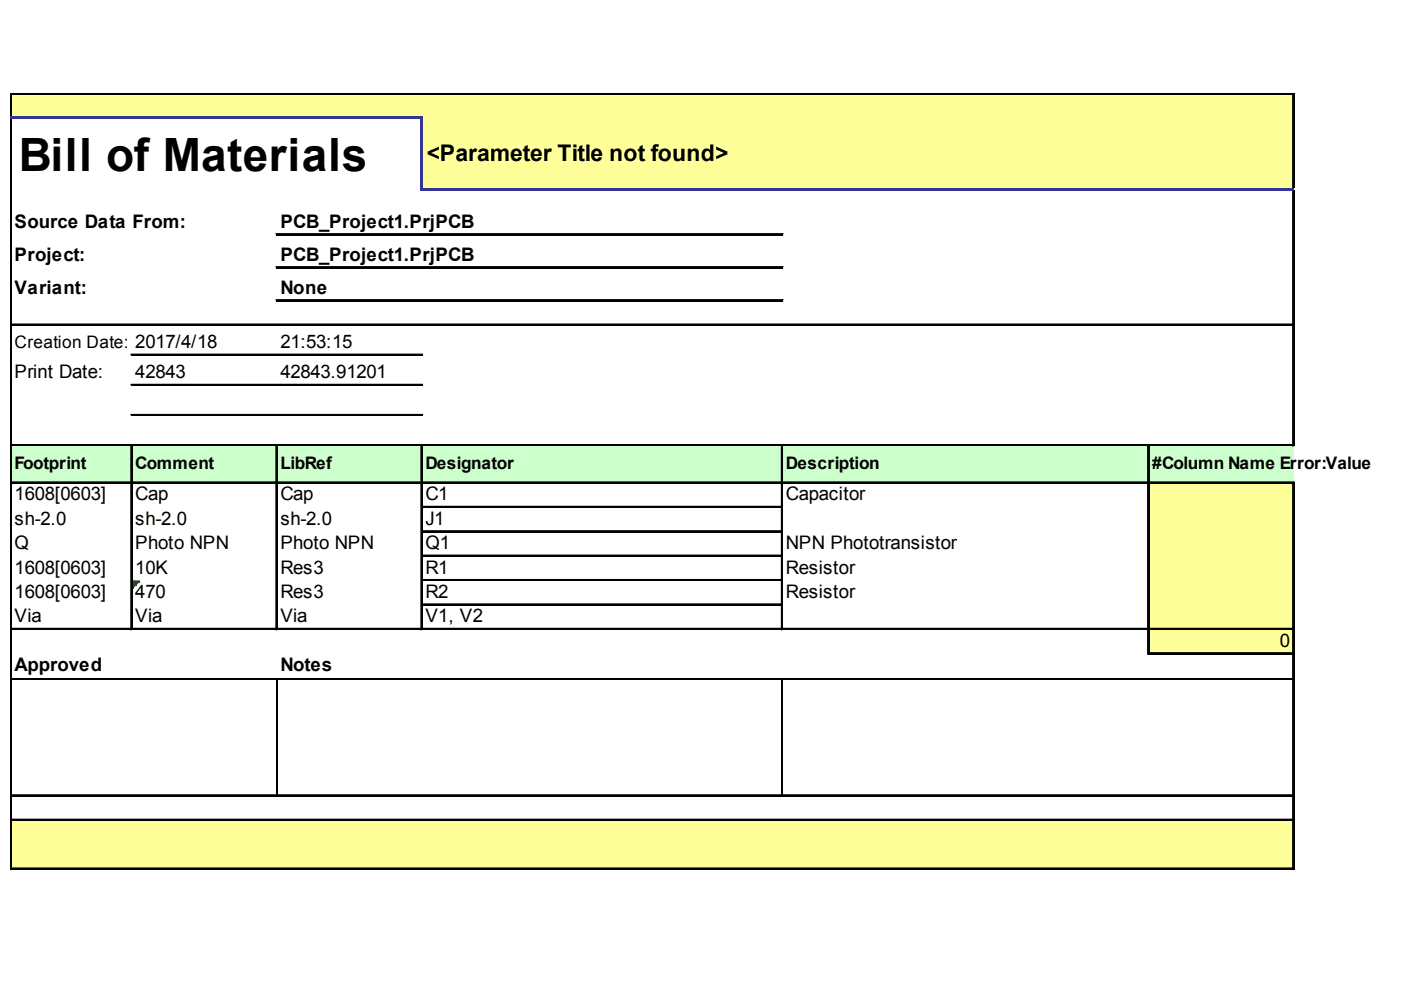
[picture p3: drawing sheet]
<svg xmlns="http://www.w3.org/2000/svg" width="297mm" height="210mm" viewBox="0 0 297 210" stroke-linecap="round" stroke-linejoin="round" font-family="sans-serif">
<defs><g id="words">
<text font-size="9.7" x="4" y="36.2">Bill of Materials</text>
<text font-size="4.9" x="90.5" y="34.2">&lt;Parameter Title not found&gt;</text>
<g font-size="4">
<text x="3.1" y="48.3">Source Data From:</text>
<text x="59.4" y="48.3">PCB_Project1.PrjPCB</text>
<text x="3.1" y="55.3">Project:</text>
<text x="59.4" y="55.3">PCB_Project1.PrjPCB</text>
<text x="3.1" y="62.3">Variant:</text>
<text x="59.4" y="62.3">None</text>
<text x="59.4" y="73.8">21:53:15</text>
<text x="3.1" y="80.2">Print Date:</text>
<text x="28.7" y="80.2">42843</text>
<text x="59.4" y="80.2">42843.91201</text>
<text x="3.1" y="106.1">1608[0603]</text>
<text x="28.7" y="106.1">Cap</text>
<text x="59.4" y="106.1">Cap</text>
<text x="90.2" y="106.1">C1</text>
<text x="166.6" y="106.1">Capacitor</text>
<text x="3.1" y="111.3">sh-2.0</text>
<text x="28.7" y="111.3">sh-2.0</text>
<text x="59.4" y="111.3">sh-2.0</text>
<text x="90.2" y="111.3">J1</text>
<text x="3.1" y="116.4">Q</text>
<text x="28.7" y="116.4">Photo NPN</text>
<text x="59.4" y="116.4">Photo NPN</text>
<text x="90.2" y="116.4">Q1</text>
<text x="166.6" y="116.4">NPN Phototransistor</text>
<text x="3.1" y="121.6">1608[0603]</text>
<text x="28.7" y="121.6">10K</text>
<text x="59.4" y="121.6">Res3</text>
<text x="90.2" y="121.6">R1</text>
<text x="166.6" y="121.6">Resistor</text>
<text x="3.1" y="126.8">1608[0603]</text>
<text x="3.1" y="132">Via</text>
<text x="28.7" y="126.8">470</text>
<text x="28.7" y="132">Via</text>
<text x="59.4" y="126.8">Res3</text>
<text x="59.4" y="132">Via</text>
<text x="90.2" y="126.8">R2</text>
<text x="90.2" y="132">V1, V2</text>
<text x="166.6" y="126.8">Resistor</text>
<text x="271.4" y="137.1">0</text>
<text x="3.1" y="142.3">Approved</text>
<text x="59.4" y="142.3">Notes</text>
</g>
<g font-size="3.7">
<text x="3.1" y="73.9">Creation Date: 2017/4/18</text>
<text x="3.1" y="99.4">Footprint</text>
<text x="28.7" y="99.4">Comment</text>
<text x="59.4" y="99.4">LibRef</text>
<text x="90.2" y="99.4">Designator</text>
<text x="166.6" y="99.4">Description</text>
<text x="244.3" y="99.4">#Column Name Er</text>
<text x="275" y="99.4">ror:Value</text>
</g>
</g></defs>
<g fill="#ff9">
<path d="M2.5 20h271.9v5.2h-271.9z"/>
<path d="M89.3 24.9h185.1v15.5h-185.1z"/>
</g>
<path d="M2.5 94.3h271.9v8.2h-271.9z" fill="#cfc"/>
<g fill="#ff9">
<path d="M243.4 102.2h31v5.5h-31z"/>
<path d="M243.4 107.4h31v5.5h-31z"/>
<path d="M243.4 112.6h31v5.4h-31z"/>
<path d="M243.4 117.7h31v5.5h-31z"/>
<path d="M243.4 122.9h31v5.5h-31z"/>
</g>
<path d="M28.1 123.2h1.5" fill="none" stroke="#008000" stroke-width=".3"/>
<path d="M28.1 123.2h1.5v.3h-1.5z" fill="#008000"/>
<path d="M28.1 123.5h1.2" fill="none" stroke="#008000" stroke-width=".3"/>
<path d="M28.1 123.5h1.2v.3h-1.2z" fill="#008000"/>
<path d="M28.1 123.8h.9" fill="none" stroke="#008000" stroke-width=".3"/>
<path d="M28.1 123.8h.9v.3h-.9z" fill="#008000"/>
<path d="M28.1 124.1h.6" fill="none" stroke="#008000" stroke-width=".3"/>
<path d="M28.1 124.1h.6v.3h-.6z" fill="#008000"/>
<path d="M28.1 124.4h.3" fill="none" stroke="#008000" stroke-width=".3"/>
<path d="M28.1 124.4h.3v.3h-.3z" fill="#008000"/>
<g fill="#ff9">
<path d="M243.4 128.1h31v10.6h-31z"/>
<path d="M2.5 173.7h271.9v10.7h-271.9z"/>
</g>
<path d="M2.2 19.7v4.9M2.3 19.7v4.9M274.1 20.1v19.7M274.3 20.1v19.7" fill="none" stroke="#000" stroke-width=".3"/>
<path d="M89 25.2h.6v15.2h-.6z" fill="#339"/>
<g fill="none" stroke="#000" stroke-width=".3">
<path d="M2.5 19.7h271.9M2.5 19.9h271.9M2.2 25.2v159.2M2.3 25.2v159.2M274.1 40.4v54.2M274.3 40.4v54.2M27.8 94.6v39M27.9 94.6v39M58.5 94.6v39M58.7 94.6v39M89.3 94.6v39M89.4 94.6v39"/>
<path d="M165.7 94.6v39M165.9 94.6v39M243.4 94.6v44.1M243.5 94.6v44.1M274.1 102.5v81.9M274.3 102.5v81.9M58.7 144.2v24.3M165.9 144.2v24.3"/>
</g>
<g fill="#339">
<path d="M2.2 24.6h87.4v.6h-87.4z"/>
<path d="M89.6 39.8h184.8v.6h-184.8z"/>
</g>
<g fill="none" stroke="#000" stroke-width=".3">
<path d="M58.5 49.6h107.5M58.5 49.7h107.5M58.5 56.6h107.5M58.5 56.7h107.5M2.5 68.7h271.9M2.5 68.9h271.9M27.8 75.1h61.8M27.8 75.3h61.8M58.5 63.6h107.5M58.5 63.7h107.5M2.5 94.3h271.9M2.5 94.5h271.9"/>
<path d="M27.8 81.5h61.8M27.8 81.7h61.8M27.8 87.9h61.8M27.8 88.1h61.8M2.5 102.2h271.9M2.5 102.4h271.9M89.6 107.4h76.1M89.6 107.5h76.1M89.6 112.6h76.1M89.6 112.7h76.1M89.6 117.7h76.1M89.6 117.9h76.1"/>
<path d="M2.5 133.3h271.9M2.5 133.4h271.9M89.6 122.9h76.1M89.6 123.1h76.1M89.6 128.1h76.1M89.6 128.2h76.1M243.7 138.4h30.7M243.7 138.6h30.7M2.5 143.9h271.9M2.5 144.1h271.9M2.5 168.5h271.9M2.5 168.7h271.9"/>
<path d="M2.5 173.7h271.9M2.5 173.9h271.9M2.5 184.1h271.9M2.5 184.2h271.9"/>
</g>
<use href="#words"/>
</svg>
